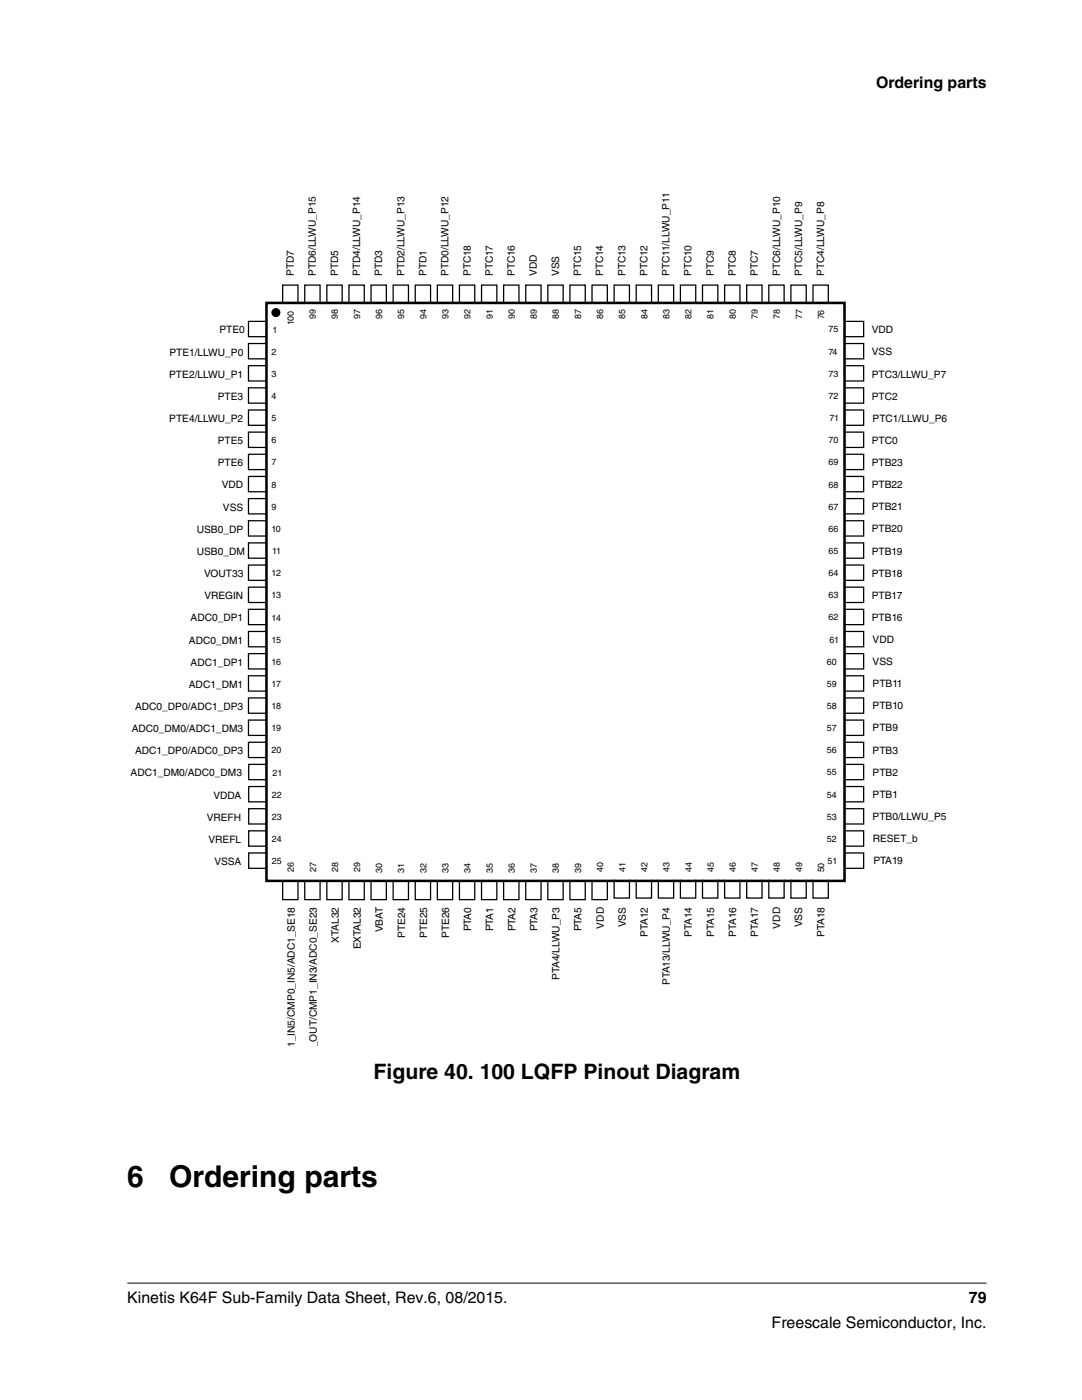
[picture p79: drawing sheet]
<svg xmlns="http://www.w3.org/2000/svg" width="216mm" height="279mm" viewBox="0 0 216 279" stroke-linecap="round" stroke-linejoin="round" font-family="sans-serif">
<defs><g id="words">
<g font-size="6">
<text x="25.4" y="237">6</text>
<text x="33.7" y="237">Ordering parts</text>
</g>
<text font-size="4.2" x="74.5" y="215.3">Figure 40. 100 LQFP Pinout Diagram</text>
<g font-size="3.2">
<text x="174.8" y="17.5">Ordering parts</text>
<text x="25.4" y="260">Kinetis K64F Sub-Family Data Sheet, Rev.6, 08/2015.</text>
<text x="193.3" y="260">79</text>
<text x="154" y="265">Freescale Semiconductor, Inc.</text>
</g>
<g font-size="2">
<text x="58.6" y="55.1" transform="rotate(-90 58.6 55.1)">PTD7</text>
<text x="63.1" y="55.1" transform="rotate(-90 63.1 55.1)">PTD6/LLWU_P15</text>
<text x="67.5" y="55.1" transform="rotate(-90 67.5 55.1)">PTD5</text>
<text x="71.9" y="55.1" transform="rotate(-90 71.9 55.1)">PTD4/LLWU_P14</text>
<text x="76.3" y="55.1" transform="rotate(-90 76.3 55.1)">PTD3</text>
<text x="80.7" y="55.1" transform="rotate(-90 80.7 55.1)">PTD2/LLWU_P13</text>
<text x="85.1" y="55.1" transform="rotate(-90 85.1 55.1)">PTD1</text>
<text x="89.5" y="55.1" transform="rotate(-90 89.5 55.1)">PTD0/LLWU_P12</text>
<text x="93.9" y="55.1" transform="rotate(-90 93.9 55.1)">PTC18</text>
<text x="98.3" y="55.1" transform="rotate(-90 98.3 55.1)">PTC17</text>
<text x="102.7" y="55.1" transform="rotate(-90 102.7 55.1)">PTC16</text>
<text x="107.1" y="55.1" transform="rotate(-90 107.1 55.1)">VDD</text>
<text x="111.6" y="55.1" transform="rotate(-90 111.6 55.1)">VSS</text>
<text x="116" y="55.1" transform="rotate(-90 116 55.1)">PTC15</text>
<text x="120.4" y="55.1" transform="rotate(-90 120.4 55.1)">PTC14</text>
<text x="124.8" y="55.1" transform="rotate(-90 124.8 55.1)">PTC13</text>
<text x="129.2" y="55.1" transform="rotate(-90 129.2 55.1)">PTC12</text>
<text x="133.6" y="55.1" transform="rotate(-90 133.6 55.1)">PTC11/LLWU_P11</text>
<text x="138" y="55.1" transform="rotate(-90 138 55.1)">PTC10</text>
<text x="142.4" y="55.1" transform="rotate(-90 142.4 55.1)">PTC9</text>
<text x="146.8" y="55.1" transform="rotate(-90 146.8 55.1)">PTC8</text>
<text x="151.2" y="55.1" transform="rotate(-90 151.2 55.1)">PTC7</text>
<text x="155.6" y="55.1" transform="rotate(-90 155.6 55.1)">PTC6/LLWU_P10</text>
<text x="160.1" y="55.1" transform="rotate(-90 160.1 55.1)">PTC5/LLWU_P9</text>
<text x="164.5" y="55.1" transform="rotate(-90 164.5 55.1)">PTC4/LLWU_P8</text>
<text x="33.8" y="71">PTE1/LLWU_P0</text>
<text x="43.8" y="66.6">PTE0</text>
<text x="174" y="70.9">VSS</text>
<text x="174" y="66.5">VDD</text>
<text x="33.8" y="75.4">PTE2/LLWU_P1</text>
<text x="174" y="75.3">PTC3/LLWU_P7</text>
<text x="43.4" y="79.8">PTE3</text>
<text x="174" y="79.8">PTC2</text>
<text x="33.8" y="84.2">PTE4/LLWU_P2</text>
<text x="43.5" y="88.6">PTE5</text>
<text x="174" y="88.6">PTC0</text>
<text x="174.1" y="84.2">PTC1/LLWU_P6</text>
<text x="43.4" y="93.1">PTE6</text>
<text x="174" y="93">PTB23</text>
<text x="44.2" y="97.5">VDD</text>
<text x="44.5" y="101.9">VSS</text>
<text x="174" y="101.8">PTB21</text>
<text x="174" y="97.4">PTB22</text>
<text x="39.3" y="106.3">USB0_DP</text>
<text x="174" y="106.2">PTB20</text>
<text x="39.3" y="110.7">USB0_DM</text>
<text x="174" y="110.7">PTB19</text>
<text x="40.7" y="115.2">VOUT33</text>
<text x="40.8" y="119.6">VREGIN</text>
<text x="174" y="115.1">PTB18</text>
<text x="174" y="119.5">PTB17</text>
<text x="38" y="124">ADC0_DP1</text>
<text x="174" y="123.9">PTB16</text>
<text x="37.7" y="128.4">ADC0_DM1</text>
<text x="174.1" y="128.3">VDD</text>
<text x="37.7" y="137.3">ADC1_DM1</text>
<text x="38" y="132.8">ADC1_DP1</text>
<text x="174.1" y="132.7">VSS</text>
<text x="174.1" y="137.2">PTB11</text>
<text x="27" y="141.7">ADC0_DP0/ADC1_DP3</text>
<text x="174.1" y="141.6">PTB10</text>
<text x="26.3" y="146.1">ADC0_DM0/ADC1_DM3</text>
<text x="174.1" y="146">PTB9</text>
<text x="26.1" y="154.9">ADC1_DM0/ADC0_DM3</text>
<text x="27" y="150.5">ADC1_DP0/ADC0_DP3</text>
<text x="174.1" y="150.4">PTB3</text>
<text x="174.1" y="154.8">PTB2</text>
<text x="42.6" y="159.4">VDDA</text>
<text x="174.1" y="159.2">PTB1</text>
<text x="41.2" y="163.8">VREFH</text>
<text x="174.1" y="163.6">PTB0/LLWU_P5</text>
<text x="41.6" y="168.2">VREFL</text>
<text x="42.8" y="172.6">VSSA</text>
<text x="174.1" y="168.1">RESET_b</text>
<text x="174.3" y="172.5">PTA19</text>
<text x="94" y="185.9" transform="rotate(-90 94 185.9)">PTA0</text>
<text x="98.4" y="185.9" transform="rotate(-90 98.4 185.9)">PTA1</text>
<text x="102.8" y="185.9" transform="rotate(-90 102.8 185.9)">PTA2</text>
<text x="107.2" y="185.9" transform="rotate(-90 107.2 185.9)">PTA3</text>
<text x="116.1" y="185.9" transform="rotate(-90 116.1 185.9)">PTA5</text>
<text x="120.5" y="185.3" transform="rotate(-90 120.5 185.3)">VDD</text>
<text x="124.9" y="185.1" transform="rotate(-90 124.9 185.1)">VSS</text>
<text x="155.7" y="185.3" transform="rotate(-90 155.7 185.3)">VDD</text>
<text x="160.1" y="185.1" transform="rotate(-90 160.1 185.1)">VSS</text>
<text x="67.6" y="188.1" transform="rotate(-90 67.6 188.1)">XTAL32</text>
<text x="72" y="189.5" transform="rotate(-90 72 189.5)">EXTAL32</text>
<text x="76.4" y="186.1" transform="rotate(-90 76.4 186.1)">VBAT</text>
<text x="80.8" y="187.2" transform="rotate(-90 80.8 187.2)">PTE24</text>
<text x="85.2" y="187.2" transform="rotate(-90 85.2 187.2)">PTE25</text>
<text x="89.6" y="187.2" transform="rotate(-90 89.6 187.2)">PTE26</text>
<text x="129.3" y="186.9" transform="rotate(-90 129.3 186.9)">PTA12</text>
<text x="138.1" y="186.9" transform="rotate(-90 138.1 186.9)">PTA14</text>
<text x="142.5" y="186.9" transform="rotate(-90 142.5 186.9)">PTA15</text>
<text x="146.9" y="186.9" transform="rotate(-90 146.9 186.9)">PTA16</text>
<text x="151.3" y="186.9" transform="rotate(-90 151.3 186.9)">PTA17</text>
<text x="164.5" y="186.9" transform="rotate(-90 164.5 186.9)">PTA18</text>
<text x="111.6" y="195.6" transform="rotate(-90 111.6 195.6)">PTA4/LLWU_P3</text>
<text x="133.7" y="196.6" transform="rotate(-90 133.7 196.6)">PTA13/LLWU_P4</text>
<text x="63.2" y="214.3" transform="rotate(-90 63.2 214.3)">DAC0_OUT/CMP1_IN3/ADC0_SE23</text>
<text x="58.8" y="224.9" transform="rotate(-90 58.8 224.9)">VREF_OUT/CMP1_IN5/CMP0_IN5/ADC1_SE18</text>
</g>
<g font-size="1.8">
<text x="58.6" y="64.9" transform="rotate(-90 58.6 64.9)">100</text>
<text x="63" y="63.7" transform="rotate(-90 63 63.7)">99</text>
<text x="67.4" y="63.7" transform="rotate(-90 67.4 63.7)">98</text>
<text x="71.9" y="63.7" transform="rotate(-90 71.9 63.7)">97</text>
<text x="76.3" y="63.7" transform="rotate(-90 76.3 63.7)">96</text>
<text x="80.7" y="63.7" transform="rotate(-90 80.7 63.7)">95</text>
<text x="85.1" y="63.7" transform="rotate(-90 85.1 63.7)">94</text>
<text x="89.5" y="63.7" transform="rotate(-90 89.5 63.7)">93</text>
<text x="93.9" y="63.7" transform="rotate(-90 93.9 63.7)">92</text>
<text x="98.3" y="63.7" transform="rotate(-90 98.3 63.7)">91</text>
<text x="102.7" y="63.7" transform="rotate(-90 102.7 63.7)">90</text>
<text x="107.1" y="63.7" transform="rotate(-90 107.1 63.7)">89</text>
<text x="111.5" y="63.7" transform="rotate(-90 111.5 63.7)">88</text>
<text x="115.9" y="63.7" transform="rotate(-90 115.9 63.7)">87</text>
<text x="120.4" y="63.7" transform="rotate(-90 120.4 63.7)">86</text>
<text x="124.8" y="63.7" transform="rotate(-90 124.8 63.7)">85</text>
<text x="129.2" y="63.7" transform="rotate(-90 129.2 63.7)">84</text>
<text x="133.6" y="63.7" transform="rotate(-90 133.6 63.7)">83</text>
<text x="138" y="63.7" transform="rotate(-90 138 63.7)">82</text>
<text x="142.4" y="63.7" transform="rotate(-90 142.4 63.7)">81</text>
<text x="146.8" y="63.7" transform="rotate(-90 146.8 63.7)">80</text>
<text x="151.2" y="63.7" transform="rotate(-90 151.2 63.7)">79</text>
<text x="155.6" y="63.7" transform="rotate(-90 155.6 63.7)">78</text>
<text x="160" y="63.7" transform="rotate(-90 160 63.7)">77</text>
<text x="164.4" y="63.7" transform="rotate(-90 164.4 63.7)">76</text>
<text x="54.2" y="70.8">2</text>
<text x="54.4" y="66.4">1</text>
<text x="165.3" y="70.8">74</text>
<text x="165.3" y="66.3">75</text>
<text x="54.2" y="75.2">3</text>
<text x="165.3" y="75.2">73</text>
<text x="54.2" y="79.6">4</text>
<text x="165.3" y="79.6">72</text>
<text x="54.2" y="88.5">6</text>
<text x="54.2" y="84">5</text>
<text x="165.3" y="88.5">70</text>
<text x="165.5" y="84.1">71</text>
<text x="54.2" y="92.9">7</text>
<text x="165.3" y="92.9">69</text>
<text x="54.2" y="97.3">8</text>
<text x="54.2" y="101.7">9</text>
<text x="165.3" y="101.7">67</text>
<text x="165.3" y="97.3">68</text>
<text x="54.2" y="106.1">10</text>
<text x="165.3" y="106.1">66</text>
<text x="54.3" y="110.6">11</text>
<text x="165.3" y="110.6">65</text>
<text x="54.2" y="119.4">13</text>
<text x="54.2" y="115">12</text>
<text x="165.3" y="115">64</text>
<text x="165.3" y="119.4">63</text>
<text x="54.2" y="123.8">14</text>
<text x="165.3" y="123.8">62</text>
<text x="54.2" y="128.2">15</text>
<text x="165.5" y="128.3">61</text>
<text x="54.2" y="137.1">17</text>
<text x="54.2" y="132.7">16</text>
<text x="165" y="132.7">60</text>
<text x="165" y="137.1">59</text>
<text x="54.2" y="141.5">18</text>
<text x="165" y="141.5">58</text>
<text x="54.2" y="145.9">19</text>
<text x="165" y="145.9">57</text>
<text x="54.2" y="150.4">20</text>
<text x="54.4" y="154.8">21</text>
<text x="165" y="150.4">56</text>
<text x="165" y="154.8">55</text>
<text x="54.2" y="159.2">22</text>
<text x="165" y="159.2">54</text>
<text x="54.2" y="163.6">23</text>
<text x="165" y="163.6">53</text>
<text x="54.2" y="168.1">24</text>
<text x="54.2" y="172.5">25</text>
<text x="165" y="168">52</text>
<text x="165.1" y="172.5">51</text>
<text x="58.6" y="174.1" transform="rotate(-90 58.6 174.1)">26</text>
<text x="63.1" y="174.1" transform="rotate(-90 63.1 174.1)">27</text>
<text x="67.4" y="174.1" transform="rotate(-90 67.4 174.1)">28</text>
<text x="71.9" y="174.1" transform="rotate(-90 71.9 174.1)">29</text>
<text x="76.3" y="174.1" transform="rotate(-90 76.3 174.1)">30</text>
<text x="80.7" y="174.1" transform="rotate(-90 80.7 174.1)">31</text>
<text x="85.1" y="174.1" transform="rotate(-90 85.1 174.1)">32</text>
<text x="89.5" y="174.1" transform="rotate(-90 89.5 174.1)">33</text>
<text x="93.9" y="174.1" transform="rotate(-90 93.9 174.1)">34</text>
<text x="98.3" y="174.1" transform="rotate(-90 98.3 174.1)">35</text>
<text x="102.7" y="174.1" transform="rotate(-90 102.7 174.1)">36</text>
<text x="107.1" y="174.1" transform="rotate(-90 107.1 174.1)">37</text>
<text x="111.5" y="174.1" transform="rotate(-90 111.5 174.1)">38</text>
<text x="116" y="174.1" transform="rotate(-90 116 174.1)">39</text>
<text x="120.4" y="174.1" transform="rotate(-90 120.4 174.1)">40</text>
<text x="124.8" y="174.1" transform="rotate(-90 124.8 174.1)">41</text>
<text x="129.2" y="174.1" transform="rotate(-90 129.2 174.1)">42</text>
<text x="133.6" y="174.1" transform="rotate(-90 133.6 174.1)">43</text>
<text x="138" y="174.1" transform="rotate(-90 138 174.1)">44</text>
<text x="142.4" y="174.1" transform="rotate(-90 142.4 174.1)">45</text>
<text x="146.8" y="174.1" transform="rotate(-90 146.8 174.1)">46</text>
<text x="151.2" y="174.1" transform="rotate(-90 151.2 174.1)">47</text>
<text x="155.6" y="174.1" transform="rotate(-90 155.6 174.1)">48</text>
<text x="160" y="174.1" transform="rotate(-90 160 174.1)">49</text>
<text x="164.5" y="174.1" transform="rotate(-90 164.5 174.1)">50</text>
</g>
</g></defs>
<path d="M53.2 60.5h115.3v115.3h-115.3z" fill="none" stroke="#000" stroke-width=".51"/>
<g fill="none" stroke="#000" stroke-width=".25">
<path d="M53.1 68.6h-3.5v3h3.5M53.1 73h-3.5v3h3.5M53.1 77.4h-3.5v3.1h3.5M53.1 64.1h-3.5v3.1h3.5M56.4 60.4v-3.5h3.1v3.5M60.8 60.4v-3.5h3.1v3.5M65.2 60.4v-3.5h3.1v3.5M69.6 60.4v-3.5h3.1v3.5M74 60.4v-3.5h3.1v3.5M78.4 60.4v-3.5h3.1v3.5M82.9 60.4v-3.5h3v3.5M87.3 60.4v-3.5h3v3.5"/>
<path d="M91.7 60.4v-3.5h3v3.5M96.1 60.4v-3.5h3v3.5M100.5 60.4v-3.5h3.1v3.5M104.9 60.4v-3.5h3.1v3.5M109.3 60.4v-3.5h3.1v3.5M113.7 60.4v-3.5h3.1v3.5M118.1 60.4v-3.5h3.1v3.5M122.5 60.4v-3.5h3.1v3.5M126.9 60.4v-3.5h3.1v3.5M131.4 60.4v-3.5h3v3.5M135.8 60.4v-3.5h3v3.5M140.2 60.4v-3.5h3v3.5"/>
<path d="M144.6 60.4v-3.5h3v3.5M149 60.4v-3.5h3.1v3.5M153.4 60.4v-3.5h3.1v3.5M157.8 60.4v-3.5h3.1v3.5M162.2 60.4v-3.5h3.1v3.5M168.8 64.1h3.5v3.1h-3.5M168.8 68.6h3.5v3h-3.5M168.8 73h3.5v3h-3.5M168.8 77.4h3.5v3.1h-3.5M53.1 81.8h-3.5v3.1h3.5M53.1 86.2h-3.5v3.1h3.5M53.1 99.5h-3.5v3.1h3.5"/>
<path d="M53.1 95.1h-3.5v3h3.5M53.1 90.7h-3.5v3h3.5M168.8 81.8h3.5v3.1h-3.5M168.8 86.2h3.5v3.1h-3.5M168.8 90.7h3.5v3h-3.5M168.8 95.1h3.5v3h-3.5M168.8 99.5h3.5v3.1h-3.5M53.1 117.2h-3.5v3h3.5M53.1 112.8h-3.5v3h3.5M53.1 108.3h-3.5v3.1h3.5M53.1 103.9h-3.5v3.1h3.5M168.8 117.2h3.5v3h-3.5"/>
<path d="M168.8 112.8h3.5v3h-3.5M168.8 108.3h3.5v3.1h-3.5M168.8 103.9h3.5v3.1h-3.5M53.1 139.3h-3.5v3h3.5M53.1 134.9h-3.5v3h3.5M53.1 130.4h-3.5v3.1h3.5M53.1 126h-3.5v3.1h3.5M53.1 121.6h-3.5v3.1h3.5M168.8 134.9h3.5v3h-3.5M168.8 130.4h3.5v3.1h-3.5M168.8 139.3h3.5v3h-3.5M168.8 121.6h3.5v3.1h-3.5"/>
<path d="M168.8 126h3.5v3.1h-3.5M53.1 143.7h-3.5v3.1h3.5M53.1 148.1h-3.5v3.1h3.5M53.2 157h-3.6v3h3.6M53.2 152.5h-3.6v3.1h3.6M168.8 143.7h3.5v3.1h-3.5M168.8 148.1h3.5v3.1h-3.5M168.8 152.5h3.5v3.1h-3.5M168.8 157h3.5v3h-3.5M53.2 161.4h-3.6v3h3.6M53.2 165.8h-3.6v3.1h3.6M53.2 170.2h-3.6v3.1h3.6"/>
<path d="M56.4 176v3.5h3.1v-3.5M60.8 176v3.5h3.1v-3.5M65.2 176v3.5h3.1v-3.5M69.6 176v3.5h3.1v-3.5M74 176v3.5h3.1v-3.5M78.4 176v3.5h3.1v-3.5M82.9 176v3.5h3v-3.5M87.3 176v3.5h3v-3.5M91.7 176v3.5h3v-3.5M96.1 176v3.5h3v-3.5M100.5 176v3.5h3.1v-3.5M104.9 176v3.5h3.1v-3.5"/>
<path d="M109.3 176v3.5h3.1v-3.5M113.7 176v3.5h3.1v-3.5M118.1 176v3.5h3.1v-3.5M122.5 175.7v3.5h3.1v-3.5M126.9 175.7v3.5h3.1v-3.5M131.4 175.7v3.5h3v-3.5M135.8 175.7v3.5h3v-3.5M140.2 175.7v3.5h3v-3.5M144.6 175.7v3.5h3v-3.5M149 175.7v3.5h3.1v-3.5M153.4 175.7v3.5h3.1v-3.5M157.8 175.7v3.5h3.1v-3.5"/>
<path d="M162.2 175.7v3.5h3.1v-3.5M168.8 161.4h3.5v3h-3.5M168.8 165.8h3.5v3.1h-3.5M168.8 170.2h3.5v3.1h-3.5"/>
</g>
<circle cx="55.1" cy="62.4" r=".9" fill="#000"/>
<path d="M25.4 256.1h171.4" fill="none" stroke="#000" stroke-width=".2"/>
<use href="#words"/>
</svg>
